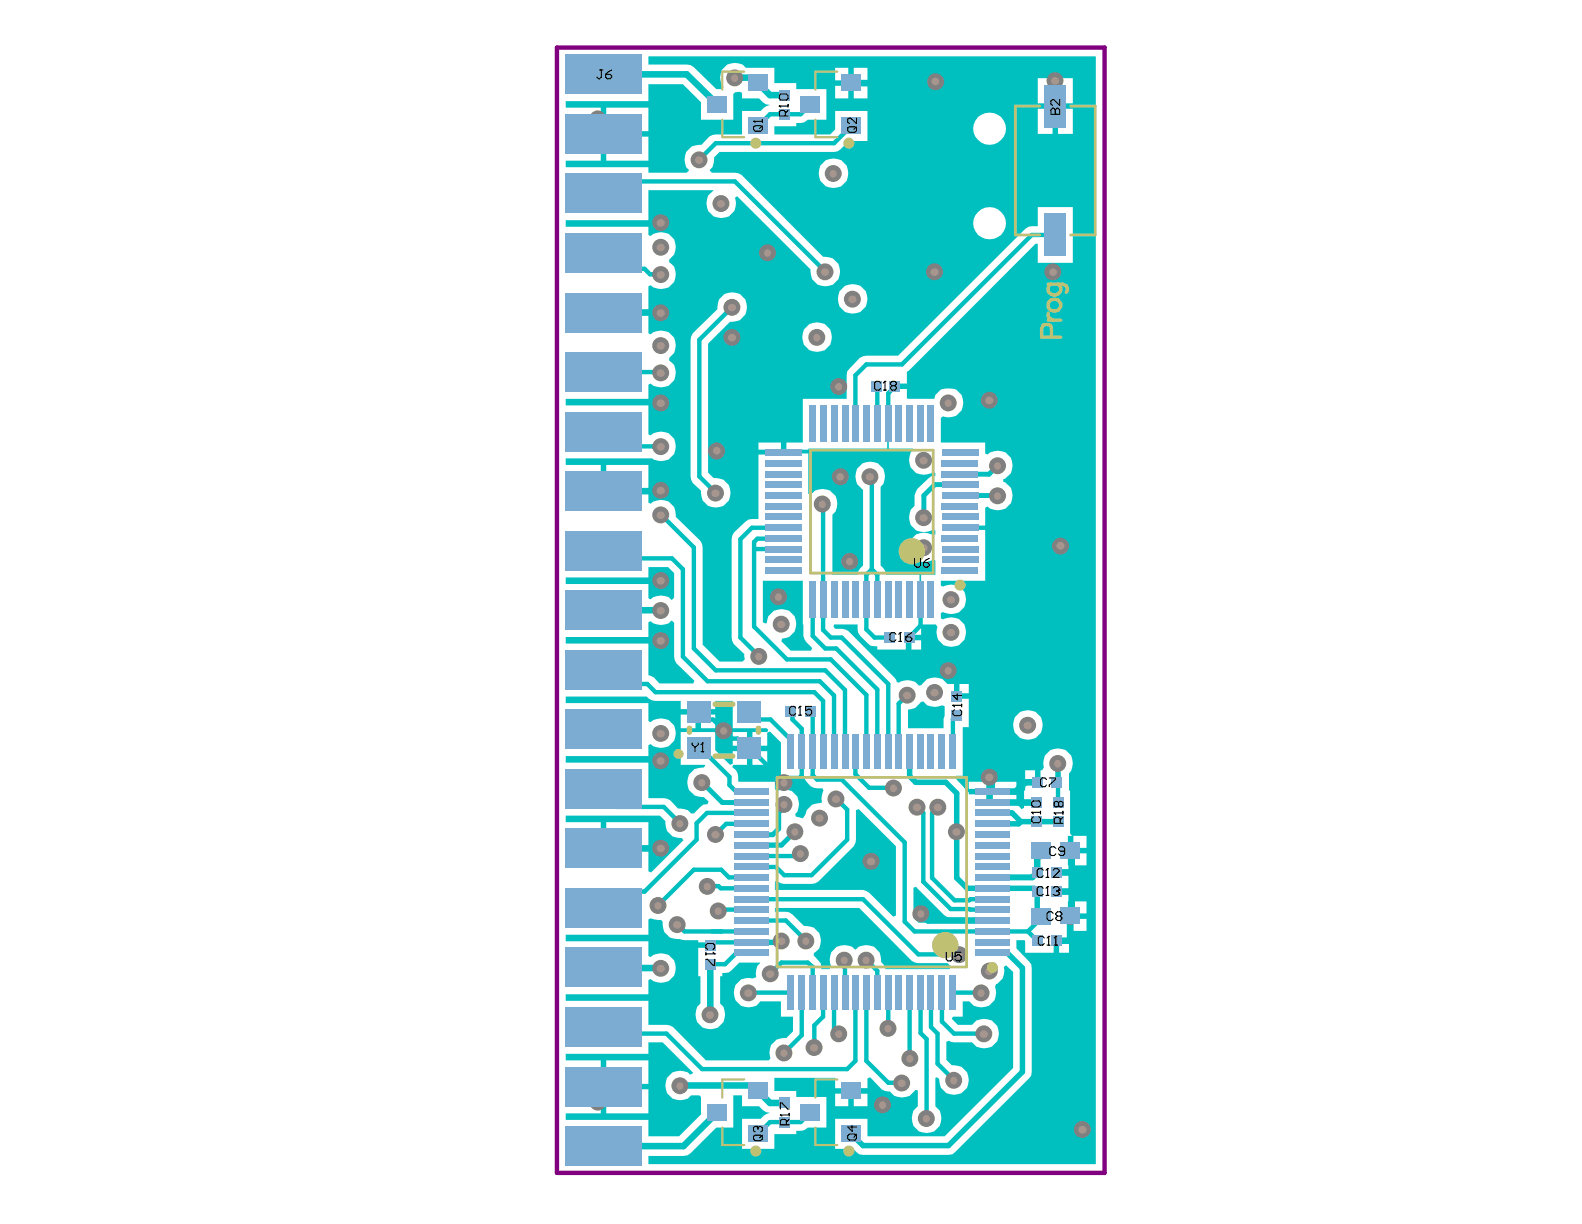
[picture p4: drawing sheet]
<svg xmlns="http://www.w3.org/2000/svg" width="279mm" height="216mm" viewBox="0 0 279 216" stroke-linecap="round" stroke-linejoin="round" font-family="sans-serif">
<path d="M98.2 8.4h96.6v198.5h-96.6z" fill="none" stroke="#800080" stroke-width=".77"/>
<g fill="#a6968d">
<circle cx="138.3" cy="138.1" r=".65"/>
<circle cx="148.2" cy="84.1" r=".68"/>
<circle cx="116.6" cy="129.4" r=".7"/>
<circle cx="164.9" cy="122.2" r=".7"/>
<circle cx="167.8" cy="111.6" r=".7"/>
<circle cx="137.8" cy="110.1" r=".7"/>
<circle cx="167.8" cy="105.8" r=".7"/>
<circle cx="162.9" cy="96.6" r=".7"/>
<circle cx="175.9" cy="87.5" r=".65"/>
<circle cx="175.9" cy="82.2" r=".65"/>
<circle cx="162.9" cy="91.3" r=".7"/>
<circle cx="140.2" cy="146.8" r=".65"/>
<circle cx="138.3" cy="142" r=".65"/>
<circle cx="123.8" cy="138.1" r=".65"/>
<circle cx="160" cy="122.7" r=".7"/>
<circle cx="133.8" cy="115.8" r=".65"/>
<circle cx="116.6" cy="90.9" r=".7"/>
<circle cx="156.6" cy="181.5" r=".65"/>
<circle cx="152.7" cy="169.4" r=".65"/>
<circle cx="148.9" cy="169.4" r=".65"/>
<circle cx="147.9" cy="182.4" r=".65"/>
<circle cx="143.6" cy="184.8" r=".7"/>
<circle cx="135.9" cy="171.8" r=".7"/>
<circle cx="181.3" cy="128" r=".7"/>
<circle cx="157.6" cy="139.1" r=".65"/>
<circle cx="125.3" cy="179" r=".7"/>
<circle cx="150.4" cy="52.8" r=".7"/>
<circle cx="145" cy="89" r=".65"/>
<circle cx="144.1" cy="59.6" r=".65"/>
<circle cx="162.9" cy="81.2" r=".7"/>
<circle cx="153.5" cy="84.1" r=".7"/>
<circle cx="145.5" cy="48" r=".7"/>
<circle cx="126.2" cy="87" r=".7"/>
<circle cx="129.1" cy="54.2" r=".7"/>
<circle cx="116.6" cy="65.8" r=".7"/>
<circle cx="147" cy="30.7" r=".65"/>
<circle cx="167.2" cy="71.1" r=".65"/>
<circle cx="127.2" cy="35.9" r=".7"/>
<circle cx="123.3" cy="28.2" r=".7"/>
<circle cx="116.6" cy="48.5" r=".7"/>
<circle cx="116.6" cy="61" r=".7"/>
<circle cx="116.6" cy="78.8" r=".7"/>
<circle cx="132" cy="175.2" r=".7"/>
<circle cx="119.5" cy="163.1" r=".7"/>
<circle cx="142.1" cy="166" r=".65"/>
<circle cx="126.7" cy="160.7" r=".65"/>
<circle cx="169.2" cy="168.5" r=".65"/>
<circle cx="124.7" cy="156.4" r=".65"/>
<circle cx="186.6" cy="134.7" r=".65"/>
<circle cx="119.9" cy="145.3" r=".65"/>
<circle cx="126.2" cy="147.2" r=".7"/>
<circle cx="116" cy="159.8" r=".65"/>
<circle cx="141.2" cy="150.6" r=".65"/>
<circle cx="144.6" cy="144.3" r=".7"/>
<circle cx="147.5" cy="141" r=".7"/>
<circle cx="138.3" cy="185.8" r=".65"/>
<circle cx="174.5" cy="171.3" r=".7"/>
<circle cx="173" cy="175.2" r=".65"/>
<circle cx="173.6" cy="182.4" r=".7"/>
<circle cx="168.2" cy="190.6" r=".65"/>
<circle cx="163.4" cy="197.4" r=".65"/>
<circle cx="159.1" cy="191.1" r=".7"/>
<circle cx="160.5" cy="186.8" r=".65"/>
<circle cx="155.6" cy="195" r=".65"/>
<circle cx="168.7" cy="146.7" r=".7"/>
<circle cx="161.8" cy="142.4" r=".7"/>
<circle cx="165.4" cy="142.4" r=".7"/>
<circle cx="183.5" cy="150.1" r=".65"/>
<circle cx="162.4" cy="161.2" r=".65"/>
<circle cx="174.5" cy="137.1" r=".7"/>
<circle cx="188.8" cy="150.1" r=".68"/>
<circle cx="137.8" cy="166" r=".7"/>
<circle cx="127.6" cy="128.9" r=".65"/>
<circle cx="167.2" cy="118.3" r=".65"/>
<circle cx="129.1" cy="59.5" r=".7"/>
<circle cx="126.4" cy="79.5" r=".68"/>
<circle cx="147.9" cy="68.2" r=".65"/>
<circle cx="174.5" cy="70.6" r=".7"/>
<circle cx="137.3" cy="105.3" r=".65"/>
<circle cx="149.8" cy="99.1" r=".65"/>
<circle cx="135.4" cy="44.6" r=".65"/>
<circle cx="153.7" cy="151.9" r=".7"/>
<circle cx="116.6" cy="43.6" r=".7"/>
<circle cx="116.6" cy="170.8" r=".7"/>
<circle cx="116.6" cy="107.7" r=".7"/>
<circle cx="129.6" cy="13.8" r=".65"/>
<circle cx="119.9" cy="191.6" r=".65"/>
<circle cx="116.6" cy="134.2" r=".7"/>
<circle cx="116.6" cy="113" r=".7"/>
<circle cx="116.6" cy="102.4" r=".7"/>
<circle cx="116.6" cy="86.5" r=".7"/>
<circle cx="116.6" cy="71.1" r=".7"/>
<circle cx="116.6" cy="55.2" r=".7"/>
<circle cx="116.6" cy="39.3" r=".7"/>
<circle cx="105.4" cy="21" r=".65"/>
<circle cx="116.6" cy="149.6" r=".7"/>
<circle cx="105.4" cy="194.5" r=".65"/>
<circle cx="187.1" cy="96.3" r=".7"/>
<circle cx="164.9" cy="48" r=".7"/>
<circle cx="185.8" cy="48" r=".68"/>
<circle cx="186.1" cy="14.3" r=".7"/>
<circle cx="165" cy="14.4" r=".68"/>
<circle cx="188.8" cy="161.7" r=".68"/>
<circle cx="190.9" cy="199.3" r=".7"/>
</g>
<g fill="#00bfbf">
<path d="M160.2 125.2l1.2-.3 1-1.1 .5-.1a2.79 2.79 0 0 0 3.3 .7l.4 .2-.2 3.9h-6.2z"/>
<path d="M161.1 156.6l.5-.2 4.9 5 .6 .4 3.4 .1 .4 .1v.2h4.1v.4h-4.1v.2h-8.9l-.9-.9z"/>
<path d="M134.6 102.4h7l.1 9.8 .5 1 1.1 1.1-.2 .5h-3.6l-1.7-1.7 .1-.4 .6-.1a2.59 2.59 0 0 0 1.9-3.2 2.59 2.59 0 0 0-3.2-1.9 2.64 2.64 0 0 0-2 2.5l-.6-.2z"/>
<path d="M99.8 101.9h14.6v-1.9h3.4l1.1 1.1v4.3l-.4 .4a2.86 2.86 0 0 0-3.7-.1l-.4-.2v-2.5h-14.6z"/>
<path d="M136.7 160.2h14.9l9.2 9.3 .6 .3 .6 .1h5.1l.6 .6-.2 .4h-11.3v-.2l-.8-1-.1-1.1a2.6 2.6 0 0 0-4.3-1.1h-.2a2.58 2.58 0 0 0-3.4-.4 2.58 2.58 0 0 0-.8 3.4l-.3 .4h-1.4l-.1-.9-1.3-1.4v-.4a2.3 2.3 0 0 0 1.2-2.9 2.45 2.45 0 0 0-2.9-2l-2-2-.6-.4-2.5-.1z"/>
<path d="M136.7 155.5l.5-.2 .5 .5 .6 .1h4.9l.5-.1 .6-.3 6.3-6.2 .3-.6 .1-.6v-5.2l.5-.2 6.5 6.6v12.2l-.5 .2-4.2-4.2-1.1-.5h-15.5z"/>
<path d="M99.8 164.9h14.6v-2.7l.4-.2 1.8 .3 .3 .3a2.73 2.73 0 0 0 3.1 3l.7 .2h2.5v.4h2.1v1h-2.1v5h.3v4.8a1.94 1.94 0 0 0-.8 1.9 2.62 2.62 0 0 0 3.7 2.5 2.62 2.62 0 0 0 .6-4.4v-4.8h.4v-.6l1.2-.1 1.8-1.7h3.7a2.38 2.38 0 0 0-.7 2.6 1.57 1.57 0 0 1-1.4 .1l-.6 .1a2.59 2.59 0 0 0-1.9 3.2 2.59 2.59 0 0 0 3.2 1.8l.7-.2 .7-.8h3.6v2.7h2.2v2.6l-1.2 1.2h-.4a2.51 2.51 0 0 0-2.4 3.6l-.3 .3h-11.1l-5.8-5.8-.6-.3-.5-.1h-3.2v-4.3h-14.6v-1.1h14.6v-2.5l.4-.2a3 3 0 0 0 3.1 .4 2.76 2.76 0 0 0 0-4.7 3 3 0 0 0-3.1 .4l-.4-.2v-2.6h-14.6z"/>
<path d="M99.8 112.4h14.6v-2.6l.4-.2a3 3 0 0 0 3.1 .4l.5-.5 .5 .4 .1 6.5 .3 .6 3.2 3.1-.2 .5h-6l-1-1.1-.9-.4v-5.6h-14.6z"/>
<path d="M99.8 185.9v1.1h6.2v9.4h-6.2v1.1h14.6v2.9h5.4l3.8-3.8v-3.1l-.2-.3h-1.5a1.95 1.95 0 0 1-1.9 .9l-.7-.1a2.59 2.59 0 0 1-1.8-3.2 2.59 2.59 0 0 1 3.1-1.8l.7 .2 .4 .3 .6-.2-5.4-5.4h-2.5v2zM106.9 187h7.5v4.2h-7.5zM106.9 192.1h7.5v4.3h-7.5z"/>
<path d="M99.8 122.9v1.1h14.6v3.2l.4 .2a3 3 0 0 1 3.1-.4 2.76 2.76 0 0 1 0 4.6 3 3 0 0 1-3.1-.4l-.4 .2v2h-14.6v1.1h14.6v6.3l3.3 .1 .5 .3 1.4 1.4h.4a1.95 1.95 0 0 1 1.9 .9h.5l1.6-1.6 .8-.1 .2-.4-.9-.8-.9-.1a2.6 2.6 0 0 1-1.9-2.9 2.6 2.6 0 0 1 2.5-2.2h.3l.3-.4-.1-.1h-4.2v-5.8h6.1v3.2l2.6 2.6 .4-.2v-2.2h2.6v2.4h-2.5l-.2 .4a2.33 2.33 0 0 1 1.1 2.5l.1 .1h6.4v1.2l.4 .4a2.58 2.58 0 0 1 2.9 .2 2.58 2.58 0 0 1 .8 2.8l-.2 .7-.3 .4 .2 .5 1.1 .3 .5-.8a2.64 2.64 0 0 1 2.5-1.9l.4-.1a2.59 2.59 0 0 1 .3-2.1l-.2-.4a2.69 2.69 0 0 1-3.3-2.3h-.2v-4.2h-.4v4.2h-3.5v-5.8l-1.9-2-.5 .2v2.3h-2.6v-2.4h2.6l.2-.4-.3-.2h-6v-4.9h-3v1.5h-6.1v-1.5h-4.5l-.6-.1-.5-.3-.4-.3zM120.1 126h2.6v2.5h-2.6zM123.6 126h2.6v2.5h-2.6zM129.2 129.1h2.6v2.4h-2.6zM132.7 132.5h2.6v2.4h-2.6z"/>
<path d="M99.8 143.9v1.1h6.2v4.7h.4v.4h8v3.6l.5 .2 5.7-5.7-.3-.4a2.68 2.68 0 0 1-2.9-3l-1-.9zM106.9 145h7.5v4.2h-7.5z"/>
<path d="M99.8 17.8v1.2h6.2v9.3h-6.2v1.2h14.6v1h6.7l.4-.4a2.77 2.77 0 0 1 .5-4.3l1.7-.3 1.4-1.4 .6-.3 5.2-.1v-4.1h3.3l.6-.6 1-.5a2.12 2.12 0 0 1-1.9-1.1h-3v-1a1.21 1.21 0 0 0-1.6 .2v4.5h-5.7v-3.1l-3.1-3.1h-6.1v2.9zM106.9 19h7.5v4.1h-7.5zM106.9 24.1h7.5v4.2h-7.5z"/>
<path d="M114.4 9.9v1.5l7.4 .1 .6 .4 3.9 3.8h1.1l.2-.4-.3-.3a2.9 2.9 0 0 1 1-3.6 3.3 3.3 0 0 1 2.7 0l.6 .6h5v2.7h3.9v1h5.3v5.4h-3.3l-.7 .5-1.3 .1v.6h-3.9v1.4h9.8l.9-.9v-3.2h5.7v5.3h-3.3l-1.5 1.5-.5 .3-.6 .1h-20.2l-.9 1v.3a2.23 2.23 0 0 1-.8 2l.4 .4h4l.6 .1 .6 .2 14.4 14.5 1.7 .3a2.76 2.76 0 0 1 0 4.6 2.92 2.92 0 0 1-3.6-1l-.3-1.7-13-12.9-.4 .3 .1 .3a2.42 2.42 0 0 1-1.8 3.2 2.42 2.42 0 0 1-3.2-1.9 2.77 2.77 0 0 1 1.2-3h-11.5v5.3h-14.6v1.2h14.6v1.4l.4 .2 .4-.3a2.92 2.92 0 0 1 3.7 .9 2.85 2.85 0 0 1-.9 3.6v.5l.4 .3a2.57 2.57 0 0 1 .5 3.1 2.57 2.57 0 0 1-3 1.2l-.7-.2-.4-.4-.4 .2v4.1h-8v1h8v3.2l.4 .2 .4-.4a2.92 2.92 0 0 1 3.7 1 2.85 2.85 0 0 1-.9 3.5v.5l.4 .3a2.57 2.57 0 0 1 .5 3.2 2.57 2.57 0 0 1-3 1.1l-.7-.2-.4-.3-.4 .1v2.6h-14.6v1.1h14.6v5.1l.4 .2 .4-.4a2.92 2.92 0 0 1 3.7 1 2.9 2.9 0 0 1-1 3.6 2.96 2.96 0 0 1-2.9-.1h-15.2v1.1h6.2v4.6h.4v.5h8v1.6l.4 .2a3 3 0 0 1 3.1-.4l1 .9 .3 1.8 4.3 4.2 .3 .6 .1 .6v17.1l3 3h4.1l.4-.4-.1-1-1.9-1.7-.3-.6v-.5v-17.4v-.6l.3-.5 2.1-2 .5-.4 1.8-.1v-11.5h8.8v7.1l.5 .1a2.61 2.61 0 0 1 2.9-.8 2.61 2.61 0 0 1 1.7 2.5 1.94 1.94 0 0 1-.9 1.9v10.6h4.5l.1-.6 .8-1.1v-13.4l-.5-.4a2.62 2.62 0 0 1 .8-4.3 2.62 2.62 0 0 1 3.6 2.4l-.3 1.4-.5 .5v13.8l.9 1.1 .1 .6h5.9v8.7h.3v1.9h-2.2v.5h-.5v2.1h-5.1v-.6l-1.1-.1-1.8-1.7-.4-.6-.1-1.5h-4.2l-.1 .4 .3 .4h1.2l.5 .1 .6 .3 8.1 8.2 .4 .5v.3l.5 .2 .1-.2 .7-.2a2.63 2.63 0 0 1 2.7 .8l.5-.1v-.1a2.74 2.74 0 0 1 4.5-.1h1.2v2.2h.5v.4h2.1v5.1h-1.1v8.5h-1.1l-.2 .4 1.8 2 .1 .5h.5v.4h8.4v1h-4.3v.6h4.3v.2l.5 .3 .4 .5 .4-.2v-.5h2.2v-.9h-2.2v-1.7h.2v-.9h2.3v-.5h.4v-2.1h.3l.3-.6a2.42 2.42 0 0 1 1.8-3.2 2.42 2.42 0 0 1 3.2 1.8 2.87 2.87 0 0 1-.5 2.6v2.9h.1v7.6l.4 .4h-.7v5.2h.2v.8h-2.3v1h2.3v2.4h-2.3v.9h2.3v1.3h-.2v5.2h.2v1.3h-2.3v.4h-.4v2.2h-5.1l-.1-2.3h-1.4v1.5l2.6 2.8 .1 .7v18.3l-.1 .6-13.9 13.9-.7 .1h-15.1l-.6-.1-1.1-1h-3.2v-5.3h5.7v3.1h13.6l12.1-12v-17l-1.3-1.1-.3 .3a2.33 2.33 0 0 1-1.4 2.9l-.2 .5 .1 .4a2.42 2.42 0 0 1-1.8 3.2 2.67 2.67 0 0 1-2.8-1h-1.2v2.7h-1.7l-.2 .4 1 1.1h2.6a2.62 2.62 0 0 1 3.8-.4 2.62 2.62 0 0 1 0 3.9 2.62 2.62 0 0 1-3.8-.4h-3.2l-.6-.1-.3-.2-.5 .2v3.1l1 1 1 .1a2.59 2.59 0 0 1 1.9 3.2 2.59 2.59 0 0 1-3.2 1.8 2.38 2.38 0 0 1-1.9-2.7l-.4-.3-.3 .1v5l.3 .3a2.62 2.62 0 0 1-.8 4.3 2.62 2.62 0 0 1-3.7-2.5 2.18 2.18 0 0 1 1.1-2.1v-2.8l-.5-.1-.5 .6a2.62 2.62 0 0 1-3.9-.3l-.9-.1-.6-.3-2-2.1-.5 .2v1.8h-5.7v-1.9h-10.7v2.3h3.9v1.1h5.3v5.4h-3.3l-.7 .5-1.3 .1v.5h-3.9v2.6h-5.7v-5.3h3.3l.6-.5 1-.5a2.12 2.12 0 0 1-1.9-1.2h-3v-1.9h-1.6v5.7h-3l-4.5 4.5-.6 .4-6.8 .1v1.4h78.9v-195.4zM147.3 12h2.3v2.2h-2.3zM150.6 12h2.4v2.2h-2.4zM147.3 15.1h2.3v2.3h-2.3zM150.6 15.1h2.4v2.3h-2.4zM183.1 13.8h2.6v4.4h-2.6zM186.6 13.8h2.6v4.4h-2.6zM183.1 19.2h2.6v4.4h-2.6zM186.6 19.2h2.6v4.4h-2.6zM171.7 22.7a2.86 2.86 0 0 1 5.7 0 2.86 2.86 0 0 1-5.7 0zM144.7 29.2a2.77 2.77 0 0 1 4.6 0 2.9 2.9 0 0 1-.9 3.7 2.92 2.92 0 0 1-3.7-1 3.3 3.3 0 0 1 0-2.7zM171.7 39.4a2.86 2.86 0 0 1 5.7 0 2.86 2.86 0 0 1-5.7 0zM148.1 51.4a2.77 2.77 0 0 1 4.6 0 2.9 2.9 0 0 1-.9 3.6 2.92 2.92 0 0 1-3.7-.9 3.3 3.3 0 0 1 0-2.7zM141.8 58.1a2.77 2.77 0 0 1 4.6 0 2.9 2.9 0 0 1-.9 3.7 2.92 2.92 0 0 1-3.7-1 3.3 3.3 0 0 1 0-2.7zM141.6 70.4h7.7l.1-4.9 2.3-2.4 .5-.3 .6-.1h5.6l22.4-22.3 .6-.4 1.7-.1v-3.4h6.1v9.9h-6.1v-3.4h-.4l-22.4 22.4-.3 .1v2.2h-2.2v.9h2.2v1.7l.2 .1h4.6a2.6 2.6 0 0 1 3.2-1.9 2.6 2.6 0 0 1 1.8 3.2 2.45 2.45 0 0 1-3.5 1.7l-.3 .3v4.4h7.8v1.9l.4 .2a3 3 0 0 1 3.2-.4 2.76 2.76 0 0 1 0 4.6l-.4 .1v.5a2.59 2.59 0 0 1 1.5 3.2 2.59 2.59 0 0 1-3.2 1.7l-.7-.2-.4-.4-.4 .2v3.4h-4.5v.4h4.5v9.1h-7.8v.9l.4 .2a2.6 2.6 0 0 1 4 1.8 2.6 2.6 0 0 1-3.3 2.9l-.7-.2v-.1l-.4 .2v1l.4 .2a2.6 2.6 0 0 1 3.7 1.1 2.6 2.6 0 0 1-1.4 3.5 2.6 2.6 0 0 1-3.4-1.7l-.1-.7 .2-.9-.3-.5h-2.6v-8.7h2.5v-2.5l-.5-.3-.2 .3a2.92 2.92 0 0 1-3.7-1 2.9 2.9 0 0 1 1-3.7 3.3 3.3 0 0 1 2.7 0l.2 .3 .5-.3v-.6l-.5-.3-.2 .3a2.92 2.92 0 0 1-3.7-1 2.78 2.78 0 0 1 .7-3.4v-1.8l.5-1.2 2.4-2.2 .8-.1v-.4l-.5-.3-.2 .3a2.92 2.92 0 0 1-3.7-1 3.3 3.3 0 0 1 0-2.7l.5-.5-.1-.2h-4.2v-4.4h-.3v4.4h-13.9v.2h-3.9v-1.2h2.9zM133.8 78.1h3.9v1.2h-3.9zM126.8 52.8a2.77 2.77 0 0 1 4.7 0 2.9 2.9 0 0 1-1 3.7l-1.7 .3-3.9 3.8v22.8l1 .9 1 .1a2.59 2.59 0 0 1 1.9 3.2 2.59 2.59 0 0 1-3.2 1.8 2.44 2.44 0 0 1-2-2.9l-1.4-1.3-.3-.6-.1-.6v-24.1l.1-.5 .3-.6 4.3-4.3zM106.9 82h7.5v4.2h-7.5zM160.7 112.9h1.8v1.7h-1.8zM169.2 120.6h1.7v1.7h-1.7zM179 126.5a2.77 2.77 0 0 1 4.6 0 2.9 2.9 0 0 1-.9 3.7 2.92 2.92 0 0 1-3.7-1 3.3 3.3 0 0 1 0-2.7zM180.8 135.9h1.8v1.6h-1.8zM170.9 137.9h3.7v1.2h-3.7zM175.5 137.9h3.8v1.2h-3.8zM189.3 147.4h2.3v2.2h-2.3zM189.3 150.5h2.3v2.1h-2.3zM189.3 159h2.3v2.1h-2.3zM189.3 162.1h2.3v2.1h-2.3zM186.8 166.4h1.8v1.7h-1.8zM147.3 192.9h2.3v2.2h-2.3zM150.6 192.9h2.4v2.2h-2.4z"/>
</g>
<path d="M186.4 153.9h2.2M186.4 157.3h2.2M188.7 150h.3M188.7 161.6v4.1l-.1 .2h-2.2" fill="none" stroke="#00bfbf" stroke-width="1.2"/>
<path d="M186.6 138.2v3.4" fill="none" stroke="#00bfbf" stroke-width=".77"/>
<circle cx="186.6" cy="138.2" r=".48" fill="#00bfbf"/>
<path d="M186.4 138l.2 .2M175 158.6h-3.8l-.2 .2M182.5 156.7l.5 .6M171 160.3l.2 .1h3.8M183 161.1l.5 .5v.5l-2.2 2.2 1.7 1.6" fill="none" stroke="#00bfbf" stroke-width=".77"/>
<path d="M183 153.9l-.9 .9M183.5 150l-.5 .6" fill="none" stroke="#00bfbf" stroke-width="1.1"/>
<path d="M182.8 144.9h-2.7l-.4 .4" fill="none" stroke="#00bfbf" stroke-width=".97"/>
<path d="M183 138h-2.2l-1.6 1.6" fill="none" stroke="#00bfbf" stroke-width="1.2"/>
<circle cx="176" cy="87.4" r=".43" fill="#00bfbf"/>
<path d="M170.7 68.1l2.9 2.9M163 118.2h4.3l1.5 1.5M168.8 126.1l-.7 .7M164.4 154.9l4 3.9M165.5 142.3l-1.1 1.1M156.7 191h2.4M160.4 186.6l.1 .1M164.2 181.2l1.2 1.1M166.1 180.2l2.2 2.1" fill="none" stroke="#00bfbf" stroke-width=".77"/>
<path d="M166.8 138l2 1.9" fill="none" stroke="#00bfbf" stroke-width=".97"/>
<path d="M169.3 85.5h-4.4l-1.9 1.9" fill="none" stroke="#00bfbf" stroke-width=".87"/>
<circle cx="156.7" cy="181.4" r=".39" fill="#00bfbf"/>
<g fill="none" stroke="#00bfbf" stroke-width=".77">
<path d="M143 18.4l-1.8 1.8M107.6 32l-2.1 2.1M135.8 20.2h2.5M109 44.6l2.8 2.8h1.9l1 1M116.5 65.6l.1 .1M126.5 79.5l.3 .3M152.8 64.3l-1.9 1.9M157.8 68.1l-1.1 1.3M116.6 90.8l5.8 5.8M118.5 98.5l2 1.9M132.6 93.1h5.6M138.2 95h-4.6l-.6 .6v1.4l.2-.2h5"/>
<path d="M145.1 88.9h.1M105.5 118.1l2.5 2.5M145.2 111.1l1.3 1.4M152.8 111l1.5 1.5M153.8 100.4l-1 1M124.5 126.9h1.3M128.7 137v1.5l1.1 1.1M129.1 130.3h1M132.2 132h.1M132.2 125.6l1.4 1.3h2.3M139.8 125.7v1.2M143.6 122.1l1.6 1.5"/>
<path d="M160.1 122.6l-1.6 1.5M122.9 145.2v2.9M124.8 156.3h1.9l.4 .4M127.2 153.4l1.4 1.4M128.1 145.3l-1.8 1.8M132.5 152.9h4.4l1.4 1.5M141.2 150.5l-.5 .5M147.5 140.9l1.9 1.9M162.9 155.5l4.8 4.8M119.5 163l1.2 1.3M125.6 164.3h1.6M125.8 166.2l-.5 .5"/>
<path d="M126.7 160.4h.2l-.2 .2M129.9 168.1l-2 2h-2.6M132.5 162.4h6.1M137.8 169.8l-1.9 1.9M142.5 169.8l.8 .8M145.2 179.3l-1.6 1.6M149 169.3v.1M159.6 162.6l1.7 1.7M105.5 181.2l1.1 1.1M150.1 192.4h3.2M150.9 187.1l-1.5 1.5M163.4 183.3v13.9"/>
<path d="M165.4 182.3v5.3l2.9 2.9"/>
</g>
<path d="M186.6 134.6v3.4M178.5 143.4l1.6 1.5M183 157.3v3.8M132.5 166.2h5.1M150.1 200l2.1 2.1" fill="none" stroke="#00bfbf" stroke-width=".97"/>
<path d="M133.7 14.7l2.1 2.1h2.5M174.6 137v4M183 150.6v3.3M189 150v11.4M105.5 170.7l.1 .1M132.8 191.5l3 3.1h2.5" fill="none" stroke="#00bfbf" stroke-width="1.2"/>
<path d="M176 82.1l-1.5 1.5M132.5 149.1h5.3M137.4 146.2l-1.1 1h-3.8M138.5 142.1l-1.1 1.2" fill="none" stroke="#00bfbf" stroke-width=".87"/>
<circle cx="168.1" cy="175.1" r=".39" fill="#00bfbf"/>
<g fill="none" stroke="#00bfbf" stroke-width=".77">
<path d="M150.9 66.2v8.5M156.7 69.4v5.3M145.2 88.9v22.2M143.3 105.8v6.4l2.3 2.2M152.8 101.4v9.6M160.4 112.5v3.1M168.8 119.7v3.1M139.8 126.9l1.6 1.6v8.3l-1.1 1.2M143.3 125.9v10.8l.8 .8M145.2 123.6v9M149 121.7v10.9M150.9 132.6v3.9l2.4 2.5"/>
<path d="M152.8 122.6v10M156.7 120.6v12M158.5 124.1v8.5M168.1 126.8v5.8M159.6 148.6v14M143.3 170.6v4.5M149 169.4v5.7M138.3 197.9h-2.5l-2.1 2.1M143 196.2l-1.8 1.7M143.6 180.9v3.8"/>
</g>
<path d="M160.4 132.6v4.3l1.1 1.1M168.8 139.9v6.8" fill="none" stroke="#00bfbf" stroke-width=".97"/>
<path d="M163 87.4v3.9" fill="none" stroke="#00bfbf" stroke-width=".87"/>
<circle cx="132" cy="175.1" r=".39" fill="#00bfbf"/>
<g fill="none" stroke="#00bfbf" stroke-width=".77">
<path d="M135.8 20.2l-2.1 2.1M138.3 20.2h2.9M150.1 22.3l-3 3h-20.8l-2.9 2.8M123.4 59.9v24.1l2.9 2.9M126.8 79.8h11.4M152.8 64.3h6.3M154.6 68.1l.1 .2M157.8 68.1h12.9M110.4 97.1l1.4 1.4M122.4 96.6v17.8l3.9 3.8h19.3M132.6 93.1l-2 2v17.4M133 97v13.5l5.8 5.8h7.7"/>
<path d="M153.8 84.3v16.1l.9 1M183.9 93.1l3.2 3.2M120.5 100.4v15.4l4.3 4.4h19.8M145.6 114.4h1.9M146.5 112.5h2M154.3 112.5h2.6M160.4 115.6l2.6 2.6M162.4 110.3l-2 2.2M105.5 139.1l3.2 3.2h8.4l2.9 2.9M108 120.6h6.2l1.4 1.5M123.2 132h.4M123.2 125.6l1.3 1.3"/>
<path d="M125.8 126.9l3.3 3.4M129.8 139.6h2.7M130.1 130.3l1.8 1.7h.3M132.3 132l6 6h2M139.5 130.5v2.1M139.5 125.5l.3 .2M144.1 137.5h4.4M153.3 139h4.3M108.4 157.3h5.3M122.4 153.4h4.8M124.7 143.4h7.8M127.1 156.7h5.4"/>
<path d="M128.1 145.3h4.4M128.6 154.8h3.9M132.5 151h8.2M138.3 154.4h4.9M149.4 142.8v5.3M161.8 142.3l1.1 1.1v12.1M164.4 143.4v11.5M168.4 158.8h2.6M120.7 164.3h11.8M125.8 166.2h6.7M126.9 160.4h5.6M129.9 168.1h2.6"/>
<path d="M137.8 169.8h4.7M138.6 162.4l3.6 3.5M141.4 175.1v7.5M145.2 175.1v4.2M150.9 175.1v12M152.8 175.1v12M152.8 169.3l1.9 1.9M156.7 175.1v6.3M160.4 175.1v11.5M161.3 164.3h20M162 168.3h7.2M164.2 175.1v6.1"/>
<path d="M166.1 175.1v5.1M167.7 160.3h3.3M106.6 182.3h11M123.8 188.6h25.6M147.1 181.4l.9 .9M153.3 192.4l2.4 2.4M168.3 182.3h5.3"/>
</g>
<path d="M169.3 83.6h5.2M169.3 87.4h6.7M123.8 138l3.6 3.6h5.1M137.4 143.3v2.9M140.3 146.7l-2.5 2.4" fill="none" stroke="#00bfbf" stroke-width=".87"/>
<path d="M132.8 13.7l.9 1M186.1 14.2v5.5M105.5 107.6h11.1M175 139.6h4.2M105.5 149.7h11M105.6 170.8h11M125.3 170.1v8.8M162.5 161.1l1.2 1.3h11.3" fill="none" stroke="#00bfbf" stroke-width="1.2"/>
<path d="M161.5 138h5.3M168.8 146.7v8.2l1.8 1.8h4.4M175 145.3h4.7M175 143.4h3.5M182.8 144.9h3.8M175 168.1h2.6l2.7 2.7v18.3M152.2 202.1h15.1" fill="none" stroke="#00bfbf" stroke-width=".97"/>
<circle cx="116.6" cy="107.6" r=".58" fill="#00bfbf"/>
<g fill="none" stroke="#00bfbf" stroke-width=".77">
<path d="M107.6 32h22l16 15.9M105.5 44.6h3.5M114.7 48.4h1.9M129.1 54.2l-5.7 5.7M186.1 41.4h-4.1l-22.9 22.9M105.5 76.1l2.6 2.6h8.5M105.5 65.6h11M154.7 68.3v6.4M105.5 97.1h4.9M111.8 98.5h6.7M169.3 93.1h14.6M130.6 112.5l3.3 3.2"/>
<path d="M145.6 118.2l3.4 3.5M146.5 116.3l6.3 6.3M147.5 114.4l7.2 7.2v11M148.5 112.5l8.2 8.1M154.7 101.4v4.4M162.4 105.8v4.5M115.6 122.1h28M123.6 132l5.1 5M135.9 126.9l3.6 3.6M144.6 120.2l2.5 2.5v9.9M148.5 137.5l11.1 11.1M108.4 157.3l-2.9 2.9"/>
<path d="M122.4 153.4l-6.3 6.3M122.9 148.1l-9.2 9.2M124.7 143.4l-1.8 1.8M132.5 158.6h19.7l9.8 9.7M149.4 148.1l-6.2 6.3M132 175.1h7.5M147.1 175.1v6.3M154.7 171.2v3.9M162.4 175.1v7.1l1 1.1M168.1 175.1h5M117.6 182.3l6.2 6.3M138.3 197.9h2.9"/>
<path d="M141.4 182.6l-3.1 3.1M152.8 187.1l3.9 3.9"/>
</g>
<path d="M105.5 13.1h15.6l5.4 5.3M129.6 13.7h3.2M150.1 14.7h14.7M105.5 55.1h11.1M105.5 86.6h10.9M175 141.6h7.8M120 191.5h12.8M126.5 196.2l-5.9 6h-15.1" fill="none" stroke="#00bfbf" stroke-width="1.2"/>
<path d="M175 156.7h7.5M180.3 189.1l-13 13" fill="none" stroke="#00bfbf" stroke-width=".97"/>
<path d="M175 154.8h7.1" fill="none" stroke="#00bfbf" stroke-width="1.1"/>
<circle cx="138.3" cy="138" r="1.5" fill="#808080"/>
<circle cx="138.3" cy="138.1" r=".65" fill="#a6968d"/>
<circle cx="148.2" cy="84.1" r="1.5" fill="#808080"/>
<circle cx="148.2" cy="84.1" r=".68" fill="#a6968d"/>
<circle cx="116.5" cy="129.4" r="1.5" fill="#808080"/>
<circle cx="116.6" cy="129.4" r=".7" fill="#a6968d"/>
<circle cx="164.8" cy="122.1" r="1.5" fill="#808080"/>
<circle cx="164.9" cy="122.2" r=".7" fill="#a6968d"/>
<circle cx="167.7" cy="111.5" r="1.5" fill="#808080"/>
<circle cx="167.8" cy="111.6" r=".7" fill="#a6968d"/>
<circle cx="137.8" cy="110.1" r="1.5" fill="#808080"/>
<circle cx="137.8" cy="110.1" r=".7" fill="#a6968d"/>
<circle cx="167.7" cy="105.8" r="1.5" fill="#808080"/>
<circle cx="167.8" cy="105.8" r=".7" fill="#a6968d"/>
<circle cx="162.9" cy="96.6" r="1.5" fill="#808080"/>
<circle cx="162.9" cy="96.6" r=".7" fill="#a6968d"/>
<circle cx="176" cy="87.5" r="1.5" fill="#808080"/>
<circle cx="175.9" cy="87.5" r=".65" fill="#a6968d"/>
<circle cx="176" cy="82.2" r="1.5" fill="#808080"/>
<circle cx="175.9" cy="82.2" r=".65" fill="#a6968d"/>
<circle cx="162.9" cy="91.3" r="1.5" fill="#808080"/>
<circle cx="162.9" cy="91.3" r=".7" fill="#a6968d"/>
<circle cx="140.2" cy="146.7" r="1.5" fill="#808080"/>
<circle cx="140.2" cy="146.8" r=".65" fill="#a6968d"/>
<circle cx="138.3" cy="141.9" r="1.5" fill="#808080"/>
<circle cx="138.3" cy="142" r=".65" fill="#a6968d"/>
<circle cx="123.8" cy="138" r="1.5" fill="#808080"/>
<circle cx="123.8" cy="138.1" r=".65" fill="#a6968d"/>
<circle cx="160" cy="122.6" r="1.5" fill="#808080"/>
<circle cx="160" cy="122.7" r=".7" fill="#a6968d"/>
<circle cx="133.8" cy="115.8" r="1.5" fill="#808080"/>
<circle cx="133.8" cy="115.8" r=".65" fill="#a6968d"/>
<circle cx="116.5" cy="90.8" r="1.5" fill="#808080"/>
<circle cx="116.6" cy="90.9" r=".7" fill="#a6968d"/>
<circle cx="156.6" cy="181.4" r="1.5" fill="#808080"/>
<circle cx="156.6" cy="181.5" r=".65" fill="#a6968d"/>
<circle cx="152.8" cy="169.4" r="1.5" fill="#808080"/>
<circle cx="152.7" cy="169.4" r=".65" fill="#a6968d"/>
<circle cx="148.9" cy="169.4" r="1.5" fill="#808080"/>
<circle cx="148.9" cy="169.4" r=".65" fill="#a6968d"/>
<circle cx="147.9" cy="182.4" r="1.5" fill="#808080"/>
<circle cx="147.9" cy="182.4" r=".65" fill="#a6968d"/>
<circle cx="143.6" cy="184.8" r="1.5" fill="#808080"/>
<circle cx="143.6" cy="184.8" r=".7" fill="#a6968d"/>
<circle cx="135.9" cy="171.8" r="1.5" fill="#808080"/>
<circle cx="135.9" cy="171.8" r=".7" fill="#a6968d"/>
<circle cx="181.3" cy="127.9" r="1.5" fill="#808080"/>
<circle cx="181.3" cy="128" r=".7" fill="#a6968d"/>
<circle cx="157.6" cy="139" r="1.5" fill="#808080"/>
<circle cx="157.6" cy="139.1" r=".65" fill="#a6968d"/>
<circle cx="125.2" cy="179" r="1.5" fill="#808080"/>
<circle cx="125.3" cy="179" r=".7" fill="#a6968d"/>
<circle cx="150.4" cy="52.8" r="1.5" fill="#808080"/>
<circle cx="150.4" cy="52.8" r=".7" fill="#a6968d"/>
<circle cx="145" cy="88.9" r="1.5" fill="#808080"/>
<circle cx="145" cy="89" r=".65" fill="#a6968d"/>
<circle cx="144.1" cy="59.5" r="1.5" fill="#808080"/>
<circle cx="144.1" cy="59.6" r=".65" fill="#a6968d"/>
<circle cx="162.9" cy="81.2" r="1.5" fill="#808080"/>
<circle cx="162.9" cy="81.2" r=".7" fill="#a6968d"/>
<circle cx="153.4" cy="84.1" r="1.5" fill="#808080"/>
<circle cx="153.5" cy="84.1" r=".7" fill="#a6968d"/>
<circle cx="145.5" cy="47.9" r="1.5" fill="#808080"/>
<circle cx="145.5" cy="48" r=".7" fill="#a6968d"/>
<circle cx="126.2" cy="87" r="1.5" fill="#808080"/>
<circle cx="126.2" cy="87" r=".7" fill="#a6968d"/>
<circle cx="129.1" cy="54.2" r="1.5" fill="#808080"/>
<circle cx="129.1" cy="54.2" r=".7" fill="#a6968d"/>
<circle cx="116.5" cy="65.8" r="1.5" fill="#808080"/>
<circle cx="116.6" cy="65.8" r=".7" fill="#a6968d"/>
<circle cx="147" cy="30.6" r="1.5" fill="#808080"/>
<circle cx="147" cy="30.7" r=".65" fill="#a6968d"/>
<circle cx="167.3" cy="71.1" r="1.5" fill="#808080"/>
<circle cx="167.2" cy="71.1" r=".65" fill="#a6968d"/>
<circle cx="127.2" cy="35.9" r="1.5" fill="#808080"/>
<circle cx="127.2" cy="35.9" r=".7" fill="#a6968d"/>
<circle cx="123.3" cy="28.2" r="1.5" fill="#808080"/>
<circle cx="123.3" cy="28.2" r=".7" fill="#a6968d"/>
<circle cx="116.5" cy="48.4" r="1.5" fill="#808080"/>
<circle cx="116.6" cy="48.5" r=".7" fill="#a6968d"/>
<circle cx="116.5" cy="61" r="1.5" fill="#808080"/>
<circle cx="116.6" cy="61" r=".7" fill="#a6968d"/>
<circle cx="116.5" cy="78.8" r="1.5" fill="#808080"/>
<circle cx="116.6" cy="78.8" r=".7" fill="#a6968d"/>
<circle cx="132" cy="175.1" r="1.5" fill="#808080"/>
<circle cx="132" cy="175.2" r=".7" fill="#a6968d"/>
<circle cx="119.4" cy="163.1" r="1.5" fill="#808080"/>
<circle cx="119.5" cy="163.1" r=".7" fill="#a6968d"/>
<circle cx="142.1" cy="166" r="1.5" fill="#808080"/>
<circle cx="142.1" cy="166" r=".65" fill="#a6968d"/>
<circle cx="126.7" cy="160.7" r="1.5" fill="#808080"/>
<circle cx="126.7" cy="160.7" r=".65" fill="#a6968d"/>
<circle cx="169.2" cy="168.4" r="1.5" fill="#808080"/>
<circle cx="169.2" cy="168.5" r=".65" fill="#a6968d"/>
<circle cx="124.8" cy="156.3" r="1.5" fill="#808080"/>
<circle cx="124.7" cy="156.4" r=".65" fill="#a6968d"/>
<circle cx="186.6" cy="134.7" r="1.5" fill="#808080"/>
<circle cx="186.6" cy="134.7" r=".65" fill="#a6968d"/>
<circle cx="119.9" cy="145.3" r="1.5" fill="#808080"/>
<circle cx="119.9" cy="145.3" r=".65" fill="#a6968d"/>
<circle cx="126.2" cy="147.2" r="1.5" fill="#808080"/>
<circle cx="126.2" cy="147.2" r=".7" fill="#a6968d"/>
<circle cx="116.1" cy="159.7" r="1.5" fill="#808080"/>
<circle cx="116" cy="159.8" r=".65" fill="#a6968d"/>
<circle cx="141.2" cy="150.6" r="1.5" fill="#808080"/>
<circle cx="141.2" cy="150.6" r=".65" fill="#a6968d"/>
<circle cx="144.6" cy="144.3" r="1.5" fill="#808080"/>
<circle cx="144.6" cy="144.3" r=".7" fill="#a6968d"/>
<circle cx="147.5" cy="140.9" r="1.5" fill="#808080"/>
<circle cx="147.5" cy="141" r=".7" fill="#a6968d"/>
<circle cx="138.3" cy="185.7" r="1.5" fill="#808080"/>
<circle cx="138.3" cy="185.8" r=".65" fill="#a6968d"/>
<circle cx="174.5" cy="171.3" r="1.5" fill="#808080"/>
<circle cx="174.5" cy="171.3" r=".7" fill="#a6968d"/>
<circle cx="173.1" cy="175.1" r="1.5" fill="#808080"/>
<circle cx="173" cy="175.2" r=".65" fill="#a6968d"/>
<circle cx="173.5" cy="182.4" r="1.5" fill="#808080"/>
<circle cx="173.6" cy="182.4" r=".7" fill="#a6968d"/>
<circle cx="168.2" cy="190.6" r="1.5" fill="#808080"/>
<circle cx="168.2" cy="190.6" r=".65" fill="#a6968d"/>
<circle cx="163.4" cy="197.3" r="1.5" fill="#808080"/>
<circle cx="163.4" cy="197.4" r=".65" fill="#a6968d"/>
<circle cx="159" cy="191" r="1.5" fill="#808080"/>
<circle cx="159.1" cy="191.1" r=".7" fill="#a6968d"/>
<circle cx="160.5" cy="186.7" r="1.5" fill="#808080"/>
<circle cx="160.5" cy="186.8" r=".65" fill="#a6968d"/>
<circle cx="155.7" cy="194.9" r="1.5" fill="#808080"/>
<circle cx="155.6" cy="195" r=".65" fill="#a6968d"/>
<circle cx="168.7" cy="146.7" r="1.5" fill="#808080"/>
<circle cx="168.7" cy="146.7" r=".7" fill="#a6968d"/>
<circle cx="161.8" cy="142.4" r="1.5" fill="#808080"/>
<circle cx="161.8" cy="142.4" r=".7" fill="#a6968d"/>
<circle cx="165.4" cy="142.4" r="1.5" fill="#808080"/>
<circle cx="165.4" cy="142.4" r=".7" fill="#a6968d"/>
<circle cx="183.5" cy="150.1" r="1.5" fill="#808080"/>
<circle cx="183.5" cy="150.1" r=".65" fill="#a6968d"/>
<circle cx="162.4" cy="161.2" r="1.5" fill="#808080"/>
<circle cx="162.4" cy="161.2" r=".65" fill="#a6968d"/>
<circle cx="174.5" cy="137.1" r="1.5" fill="#808080"/>
<circle cx="174.5" cy="137.1" r=".7" fill="#a6968d"/>
<circle cx="188.8" cy="150.1" r="1.5" fill="#808080"/>
<circle cx="188.8" cy="150.1" r=".68" fill="#a6968d"/>
<circle cx="137.8" cy="166" r="1.5" fill="#808080"/>
<circle cx="137.8" cy="166" r=".7" fill="#a6968d"/>
<circle cx="127.7" cy="128.9" r="1.5" fill="#808080"/>
<circle cx="127.6" cy="128.9" r=".65" fill="#a6968d"/>
<circle cx="167.3" cy="118.3" r="1.5" fill="#808080"/>
<circle cx="167.2" cy="118.3" r=".65" fill="#a6968d"/>
<circle cx="129.1" cy="59.5" r="1.5" fill="#808080"/>
<circle cx="129.1" cy="59.5" r=".7" fill="#a6968d"/>
<circle cx="126.4" cy="79.6" r="1.5" fill="#808080"/>
<circle cx="126.4" cy="79.5" r=".68" fill="#a6968d"/>
<circle cx="147.9" cy="68.2" r="1.5" fill="#808080"/>
<circle cx="147.9" cy="68.2" r=".65" fill="#a6968d"/>
<circle cx="174.5" cy="70.6" r="1.5" fill="#808080"/>
<circle cx="174.5" cy="70.6" r=".7" fill="#a6968d"/>
<circle cx="137.3" cy="105.3" r="1.5" fill="#808080"/>
<circle cx="137.3" cy="105.3" r=".65" fill="#a6968d"/>
<circle cx="149.9" cy="99" r="1.5" fill="#808080"/>
<circle cx="149.8" cy="99.1" r=".65" fill="#a6968d"/>
<circle cx="135.4" cy="44.6" r="1.5" fill="#808080"/>
<circle cx="135.4" cy="44.6" r=".65" fill="#a6968d"/>
<circle cx="153.6" cy="151.9" r="1.5" fill="#808080"/>
<circle cx="153.7" cy="151.9" r=".7" fill="#a6968d"/>
<circle cx="116.5" cy="43.6" r="1.5" fill="#808080"/>
<circle cx="116.6" cy="43.6" r=".7" fill="#a6968d"/>
<circle cx="116.5" cy="170.8" r="1.5" fill="#808080"/>
<circle cx="116.6" cy="170.8" r=".7" fill="#a6968d"/>
<circle cx="116.5" cy="107.7" r="1.5" fill="#808080"/>
<circle cx="116.6" cy="107.7" r=".7" fill="#a6968d"/>
<circle cx="129.6" cy="13.7" r="1.5" fill="#808080"/>
<circle cx="129.6" cy="13.8" r=".65" fill="#a6968d"/>
<circle cx="119.9" cy="191.5" r="1.5" fill="#808080"/>
<circle cx="119.9" cy="191.6" r=".65" fill="#a6968d"/>
<circle cx="116.5" cy="134.2" r="1.5" fill="#808080"/>
<circle cx="116.6" cy="134.2" r=".7" fill="#a6968d"/>
<circle cx="116.5" cy="113" r="1.5" fill="#808080"/>
<circle cx="116.6" cy="113" r=".7" fill="#a6968d"/>
<circle cx="116.5" cy="102.4" r="1.5" fill="#808080"/>
<circle cx="116.6" cy="102.4" r=".7" fill="#a6968d"/>
<circle cx="116.5" cy="86.5" r="1.5" fill="#808080"/>
<circle cx="116.6" cy="86.5" r=".7" fill="#a6968d"/>
<circle cx="116.5" cy="71.1" r="1.5" fill="#808080"/>
<circle cx="116.6" cy="71.1" r=".7" fill="#a6968d"/>
<circle cx="116.5" cy="55.2" r="1.5" fill="#808080"/>
<circle cx="116.6" cy="55.2" r=".7" fill="#a6968d"/>
<circle cx="116.5" cy="39.3" r="1.5" fill="#808080"/>
<circle cx="116.6" cy="39.3" r=".7" fill="#a6968d"/>
<circle cx="105.4" cy="21" r="1.5" fill="#808080"/>
<circle cx="105.4" cy="21" r=".65" fill="#a6968d"/>
<circle cx="116.5" cy="149.6" r="1.5" fill="#808080"/>
<circle cx="116.6" cy="149.6" r=".7" fill="#a6968d"/>
<circle cx="105.4" cy="194.4" r="1.5" fill="#808080"/>
<circle cx="105.4" cy="194.5" r=".65" fill="#a6968d"/>
<circle cx="187.1" cy="96.3" r="1.5" fill="#808080"/>
<circle cx="187.1" cy="96.3" r=".7" fill="#a6968d"/>
<circle cx="164.8" cy="47.9" r="1.5" fill="#808080"/>
<circle cx="164.9" cy="48" r=".7" fill="#a6968d"/>
<circle cx="185.7" cy="47.9" r="1.5" fill="#808080"/>
<circle cx="185.8" cy="48" r=".68" fill="#a6968d"/>
<circle cx="186.1" cy="14.2" r="1.5" fill="#808080"/>
<circle cx="186.1" cy="14.3" r=".7" fill="#a6968d"/>
<circle cx="165" cy="14.4" r="1.5" fill="#808080"/>
<circle cx="165" cy="14.4" r=".68" fill="#a6968d"/>
<circle cx="188.8" cy="161.6" r="1.5" fill="#808080"/>
<circle cx="188.8" cy="161.7" r=".68" fill="#a6968d"/>
<circle cx="190.9" cy="199.2" r="1.5" fill="#808080"/>
<circle cx="190.9" cy="199.3" r=".7" fill="#a6968d"/>
<g fill="#00bfbf">
<path d="M187.1 160.1h3.4v2.8h-3.4z" fill-rule="evenodd"/>
<path d="M187.1 148.5h3.4v2.9h-3.4z" fill-rule="evenodd"/>
<path d="M185.7 140.6h1.9v1.9h-1.9z" fill-rule="evenodd"/>
<path d="M182 165h1.9v1.9h-1.9z" fill-rule="evenodd"/>
<path d="M181.9 160.2h3.4v2.8h-3.4z" fill-rule="evenodd"/>
<path d="M182 156.3h1.9v1.9h-1.9z" fill-rule="evenodd"/>
<path d="M182 152.9h1.9v2h-1.9z" fill-rule="evenodd"/>
<path d="M181.9 148.6h3.4v2.9h-3.4z" fill-rule="evenodd"/>
<path d="M181.8 140.6h1.9v1.9h-1.9z" fill-rule="evenodd"/>
<path d="M182 137h1.9v2h-1.9z" fill-rule="evenodd"/>
<path d="M167.5 129.6h1.2v6.1h-1.2z" fill-rule="evenodd"/>
<path d="M165.6 129.6h1.1v6.1h-1.1z" fill-rule="evenodd"/>
<path d="M163.6 129.6h1.2v6.1h-1.2z" fill-rule="evenodd"/>
<path d="M167.8 121.8h1.9v1.9h-1.9z" fill-rule="evenodd"/>
<path d="M167.8 125.2h1.9v1.9h-1.9z" fill-rule="evenodd"/>
<path d="M159.9 129.6h1.1v6.1h-1.1z" fill-rule="evenodd"/>
<path d="M157.9 129.6h1.2v6.1h-1.2z" fill-rule="evenodd"/>
<path d="M156.1 129.6h1.2v6.1h-1.2z" fill-rule="evenodd"/>
<path d="M159.4 111.5h1.9v1.9h-1.9z" fill-rule="evenodd"/>
<path d="M155.9 111.5h1.9v1.9h-1.9z" fill-rule="evenodd"/>
<path d="M148.4 198.5h3.4v3h-3.4z" fill-rule="evenodd"/>
<path d="M148.4 190.9h3.4v3h-3.4z" fill-rule="evenodd"/>
<path d="M152.2 129.6h1.2v6.1h-1.2z" fill-rule="evenodd"/>
<path d="M150.3 129.6h1.2v6.1h-1.2z" fill-rule="evenodd"/>
<path d="M148.5 129.6h1.1v6.1h-1.1z" fill-rule="evenodd"/>
<path d="M141.2 194.7h3.5v3h-3.5z" fill-rule="evenodd"/>
<path d="M144.6 129.6h1.2v6.1h-1.2z" fill-rule="evenodd"/>
<path d="M142.8 129.6h1.1v6.1h-1.1z" fill-rule="evenodd"/>
<path d="M140.8 129.6h1.2v6.1h-1.2z" fill-rule="evenodd"/>
<path d="M142 124.5h1.9v1.9h-1.9z" fill-rule="evenodd"/>
<path d="M141.2 17h3.5v3h-3.5z" fill-rule="evenodd"/>
<path d="M132 198.5h3.3v3h-3.3z" fill-rule="evenodd"/>
<path d="M132 190.9h3.4v3h-3.4z" fill-rule="evenodd"/>
<path d="M124.8 194.7h3.5v3h-3.5z" fill-rule="evenodd"/>
<path d="M124.3 169.1h2v1.9h-2z" fill-rule="evenodd"/>
<path d="M124.8 17h3.5v3h-3.5z" fill-rule="evenodd"/>
<path d="M185.7 144h1.9v1.9h-1.9z" fill-rule="evenodd"/>
<path d="M181.8 144h1.9v1.9h-1.9z" fill-rule="evenodd"/>
<path d="M163.6 172.1h1.2v6.1h-1.2z" fill-rule="evenodd"/>
<path d="M165.6 172.1h1.1v6.1h-1.1z" fill-rule="evenodd"/>
<path d="M167.5 172.1h1.2v6.1h-1.2z" fill-rule="evenodd"/>
<path d="M163.6 102.5h1.2v6.5h-1.2z" fill-rule="evenodd"/>
<path d="M163.6 71.5h1.2v6.5h-1.2z" fill-rule="evenodd"/>
<path d="M156.1 172.1h1.2v6.1h-1.2z" fill-rule="evenodd"/>
<path d="M157.9 172.1h1.2v6.1h-1.2z" fill-rule="evenodd"/>
<path d="M159.9 172.1h1.1v6.1h-1.1z" fill-rule="evenodd"/>
<path d="M156.1 102.5h1.2v6.5h-1.2z" fill-rule="evenodd"/>
<path d="M157.9 102.5h1.2v6.5h-1.2z" fill-rule="evenodd"/>
<path d="M159.9 102.5h1.1v6.5h-1.1z" fill-rule="evenodd"/>
<path d="M156.9 67.2h1.9v1.9h-1.9z" fill-rule="evenodd"/>
<path d="M159.9 71.5h1.1v6.5h-1.1z" fill-rule="evenodd"/>
<path d="M157.9 71.5h1.2v6.5h-1.2z" fill-rule="evenodd"/>
<path d="M156.1 71.5h1.2v6.5h-1.2z" fill-rule="evenodd"/>
<path d="M148.5 172.1h1.1v6.1h-1.1z" fill-rule="evenodd"/>
<path d="M150.3 172.1h1.2v6.1h-1.2z" fill-rule="evenodd"/>
<path d="M152.2 172.1h1.2v6.1h-1.2z" fill-rule="evenodd"/>
<path d="M148.5 102.5h1.1v6.5h-1.1z" fill-rule="evenodd"/>
<path d="M150.3 102.5h1.2v6.5h-1.2z" fill-rule="evenodd"/>
<path d="M152.2 102.5h1.2v6.5h-1.2z" fill-rule="evenodd"/>
<path d="M152.2 71.5h1.2v6.5h-1.2z" fill-rule="evenodd"/>
<path d="M150.3 71.5h1.2v6.5h-1.2z" fill-rule="evenodd"/>
<path d="M148.5 71.5h1.1v6.5h-1.1z" fill-rule="evenodd"/>
<path d="M148.4 20.7h3.4v3h-3.4z" fill-rule="evenodd"/>
<path d="M148.4 13.1h3.4v3h-3.4z" fill-rule="evenodd"/>
<path d="M140.8 172.1h1.2v6.1h-1.2z" fill-rule="evenodd"/>
<path d="M142.8 172.1h1.1v6.1h-1.1z" fill-rule="evenodd"/>
<path d="M144.6 172.1h1.2v6.1h-1.2z" fill-rule="evenodd"/>
<path d="M142.8 102.5h1.1v6.5h-1.1z" fill-rule="evenodd"/>
<path d="M144.6 102.5h1.2v6.5h-1.2z" fill-rule="evenodd"/>
<path d="M144.6 71.5h1.2v6.5h-1.2z" fill-rule="evenodd"/>
<path d="M142.8 71.5h1.1v6.5h-1.1z" fill-rule="evenodd"/>
<path d="M132 20.7h3.3v3h-3.3z" fill-rule="evenodd"/>
<path d="M132 13.1h3.4v3h-3.4z" fill-rule="evenodd"/>
<path d="M124.3 165.7h2v2h-2z" fill-rule="evenodd"/>
<path d="M185.5 165h1.9v1.9h-1.9z" fill-rule="evenodd"/>
<path d="M185.5 156.3h1.9v1.9h-1.9z" fill-rule="evenodd"/>
<path d="M185.5 152.9h1.9v2h-1.9z" fill-rule="evenodd"/>
<path d="M185.5 137h1.9v2h-1.9z" fill-rule="evenodd"/>
<path d="M172 167.5h6.1v1.1h-6.1z" fill-rule="evenodd"/>
<path d="M171.9 165.6h6.1v1.2h-6.1z" fill-rule="evenodd"/>
<path d="M171.9 163.7h6.1v1.2h-6.1z" fill-rule="evenodd"/>
<path d="M172 161.8h6.1v1.1h-6.1z" fill-rule="evenodd"/>
<path d="M172 159.9h6.1v1.1h-6.1z" fill-rule="evenodd"/>
<path d="M171.9 158h6.1v1.2h-6.1z" fill-rule="evenodd"/>
<path d="M172 156.1h6.1v1.2h-6.1z" fill-rule="evenodd"/>
<path d="M172 154.2h6.1v1.1h-6.1z" fill-rule="evenodd"/>
<path d="M171.9 152.3h6.1v1.2h-6.1z" fill-rule="evenodd"/>
<path d="M172 150.4h6.1v1.2h-6.1z" fill-rule="evenodd"/>
<path d="M172 148.5h6.1v1.2h-6.1z" fill-rule="evenodd"/>
<path d="M171.9 146.7h6.1v1.1h-6.1z" fill-rule="evenodd"/>
<path d="M171.9 144.7h6.1v1.2h-6.1z" fill-rule="evenodd"/>
<path d="M172 142.8h6.1v1.2h-6.1z" fill-rule="evenodd"/>
<path d="M171.9 141h6.1v1.1h-6.1z" fill-rule="evenodd"/>
<path d="M171.9 139.1h6.1v1.1h-6.1z" fill-rule="evenodd"/>
<path d="M161.8 129.6h1.2v6.1h-1.2z" fill-rule="evenodd"/>
<path d="M154.2 129.6h1.1v6.1h-1.1z" fill-rule="evenodd"/>
<path d="M166 100.1h6.5v1.2h-6.5z" fill-rule="evenodd"/>
<path d="M166.1 98.2h6.5v1.2h-6.5z" fill-rule="evenodd"/>
<path d="M166.1 96.3h6.5v1.1h-6.5z" fill-rule="evenodd"/>
<path d="M166 94.4h6.5v1.2h-6.5z" fill-rule="evenodd"/>
<path d="M166.1 92.5h6.5v1.2h-6.5z" fill-rule="evenodd"/>
<path d="M166.1 90.6h6.5v1.1h-6.5z" fill-rule="evenodd"/>
<path d="M166 88.8h6.5v1.1h-6.5z" fill-rule="evenodd"/>
<path d="M166.1 86.8h6.5v1.2h-6.5z" fill-rule="evenodd"/>
<path d="M166.1 84.9h6.5v1.2h-6.5z" fill-rule="evenodd"/>
<path d="M166 83.1h6.5v1.1h-6.5z" fill-rule="evenodd"/>
<path d="M166 81.1h6.5v1.2h-6.5z" fill-rule="evenodd"/>
<path d="M166.1 79.2h6.5v1.2h-6.5z" fill-rule="evenodd"/>
<path d="M137.4 193.6h1.9v1.9h-1.9z" fill-rule="evenodd"/>
<path d="M129.5 167.5h6.1v1.1h-6.1z" fill-rule="evenodd"/>
<path d="M129.5 159.9h6.1v1.1h-6.1z" fill-rule="evenodd"/>
<path d="M129.5 161.8h6.1v1.1h-6.1z" fill-rule="evenodd"/>
<path d="M129.4 163.7h6.1v1.2h-6.1z" fill-rule="evenodd"/>
<path d="M129.4 165.6h6.1v1.2h-6.1z" fill-rule="evenodd"/>
<path d="M129.4 152.3h6.1v1.2h-6.1z" fill-rule="evenodd"/>
<path d="M129.5 154.2h6.1v1.1h-6.1z" fill-rule="evenodd"/>
<path d="M129.5 156.1h6.1v1.2h-6.1z" fill-rule="evenodd"/>
<path d="M129.4 158h6.1v1.2h-6.1z" fill-rule="evenodd"/>
<path d="M129.4 144.7h6.1v1.2h-6.1z" fill-rule="evenodd"/>
<path d="M129.4 146.7h6.1v1.1h-6.1z" fill-rule="evenodd"/>
<path d="M129.5 148.5h6.1v1.2h-6.1z" fill-rule="evenodd"/>
<path d="M129.5 150.4h6.1v1.2h-6.1z" fill-rule="evenodd"/>
<path d="M129.4 139.1h6.1v1.1h-6.1z" fill-rule="evenodd"/>
<path d="M129.4 141h6.1v1.1h-6.1z" fill-rule="evenodd"/>
<path d="M129.5 142.8h6.1v1.2h-6.1z" fill-rule="evenodd"/>
<path d="M121.3 130.3h3.8v3.5h-3.8z" fill-rule="evenodd"/>
<path d="M130.3 130.3h3.8v3.5h-3.8z" fill-rule="evenodd"/>
<path d="M146.5 129.6h1.2v6.1h-1.2z" fill-rule="evenodd"/>
<path d="M138.9 129.6h1.2v6.1h-1.2z" fill-rule="evenodd"/>
<path d="M130.3 123.8h3.8v3.5h-3.8z" fill-rule="evenodd"/>
<path d="M121.3 123.8h3.8v3.5h-3.8z" fill-rule="evenodd"/>
<path d="M138.5 124.5h2v1.9h-2z" fill-rule="evenodd"/>
<path d="M135 98.2h6.5v1.2h-6.5z" fill-rule="evenodd"/>
<path d="M134.9 100.1h6.5v1.2h-6.5z" fill-rule="evenodd"/>
<path d="M135 90.6h6.5v1.1h-6.5z" fill-rule="evenodd"/>
<path d="M135 92.5h6.5v1.2h-6.5z" fill-rule="evenodd"/>
<path d="M134.9 94.4h6.5v1.2h-6.5z" fill-rule="evenodd"/>
<path d="M135 96.3h6.5v1.1h-6.5z" fill-rule="evenodd"/>
<path d="M134.9 83.1h6.5v1.1h-6.5z" fill-rule="evenodd"/>
<path d="M135 84.9h6.5v1.2h-6.5z" fill-rule="evenodd"/>
<path d="M135 86.8h6.5v1.2h-6.5z" fill-rule="evenodd"/>
<path d="M134.9 88.8h6.5v1.1h-6.5z" fill-rule="evenodd"/>
<path d="M135 79.2h6.5v1.2h-6.5z" fill-rule="evenodd"/>
<path d="M134.9 81.1h6.5v1.2h-6.5z" fill-rule="evenodd"/>
<path d="M137.4 15.8h1.9v1.9h-1.9z" fill-rule="evenodd"/>
<path d="M99.7 198.7h13.5v6.9h-13.5z" fill-rule="evenodd"/>
<path d="M99.7 83.2h13.5v6.9h-13.5z" fill-rule="evenodd"/>
<path d="M184.2 37.7h3.9v7.5h-3.9z" fill-rule="evenodd"/>
<path d="M184.2 14.9h3.9v7.6h-3.9z" fill-rule="evenodd"/>
<path d="M154.2 172.1h1.1v6.1h-1.1z" fill-rule="evenodd"/>
<path d="M161.8 172.1h1.2v6.1h-1.2z" fill-rule="evenodd"/>
<path d="M154.2 102.5h1.1v6.5h-1.1z" fill-rule="evenodd"/>
<path d="M161.8 102.5h1.2v6.5h-1.2z" fill-rule="evenodd"/>
<path d="M153.6 67.2h1.9v1.9h-1.9z" fill-rule="evenodd"/>
<path d="M161.8 71.5h1.2v6.5h-1.2z" fill-rule="evenodd"/>
<path d="M154.2 71.5h1.1v6.5h-1.1z" fill-rule="evenodd"/>
<path d="M137.4 197h1.9v1.9h-1.9z" fill-rule="evenodd"/>
<path d="M138.9 172.1h1.2v6.1h-1.2z" fill-rule="evenodd"/>
<path d="M146.5 172.1h1.2v6.1h-1.2z" fill-rule="evenodd"/>
<path d="M146.5 102.5h1.2v6.5h-1.2z" fill-rule="evenodd"/>
<path d="M146.5 71.5h1.2v6.5h-1.2z" fill-rule="evenodd"/>
<path d="M137.4 19.2h1.9v1.9h-1.9z" fill-rule="evenodd"/>
<path d="M99.7 188.2h13.5v6.9h-13.5z" fill-rule="evenodd"/>
<path d="M99.7 156.7h13.5v6.9h-13.5z" fill-rule="evenodd"/>
<path d="M99.7 167.2h13.5v6.9h-13.5z" fill-rule="evenodd"/>
<path d="M99.7 135.7h13.5v6.9h-13.5z" fill-rule="evenodd"/>
<path d="M99.7 125.2h13.5v6.9h-13.5z" fill-rule="evenodd"/>
<path d="M99.7 104.2h13.5v6.9h-13.5z" fill-rule="evenodd"/>
<path d="M99.7 93.7h13.5v6.9h-13.5z" fill-rule="evenodd"/>
<path d="M99.7 72.7h13.5v6.9h-13.5z" fill-rule="evenodd"/>
<path d="M99.7 62.2h13.5v6.9h-13.5z" fill-rule="evenodd"/>
<path d="M99.7 41.2h13.5v6.9h-13.5z" fill-rule="evenodd"/>
<path d="M99.7 30.7h13.5v6.9h-13.5z" fill-rule="evenodd"/>
<path d="M99.7 9.6h13.5v7h-13.5z" fill-rule="evenodd"/>
<path d="M99.7 146.2h13.5v6.9h-13.5z" fill-rule="evenodd"/>
<path d="M99.7 177.7h13.5v6.9h-13.5z" fill-rule="evenodd"/>
<path d="M99.7 114.7h13.5v6.9h-13.5z" fill-rule="evenodd"/>
<path d="M99.7 51.7h13.5v6.9h-13.5z" fill-rule="evenodd"/>
<path d="M99.7 20.2h13.5v6.9h-13.5z" fill-rule="evenodd"/>
</g>
<g fill="#7cacd1">
<path d="M187.1 160.1h3.4v2.8h-3.4z" fill-rule="evenodd"/>
<path d="M187.1 148.5h3.4v2.9h-3.4z" fill-rule="evenodd"/>
<path d="M185.7 140.6h1.9v1.9h-1.9z" fill-rule="evenodd"/>
<path d="M182 165h1.9v1.9h-1.9z" fill-rule="evenodd"/>
<path d="M181.9 160.2h3.4v2.8h-3.4z" fill-rule="evenodd"/>
<path d="M182 156.3h1.9v1.9h-1.9z" fill-rule="evenodd"/>
<path d="M182 152.9h1.9v2h-1.9z" fill-rule="evenodd"/>
<path d="M181.9 148.6h3.4v2.9h-3.4z" fill-rule="evenodd"/>
<path d="M181.8 140.6h1.9v1.9h-1.9z" fill-rule="evenodd"/>
<path d="M182 137h1.9v2h-1.9z" fill-rule="evenodd"/>
<path d="M167.5 129.6h1.2v6.1h-1.2z" fill-rule="evenodd"/>
<path d="M165.6 129.6h1.1v6.1h-1.1z" fill-rule="evenodd"/>
<path d="M163.6 129.6h1.2v6.1h-1.2z" fill-rule="evenodd"/>
<path d="M167.8 121.8h1.9v1.9h-1.9z" fill-rule="evenodd"/>
<path d="M167.8 125.2h1.9v1.9h-1.9z" fill-rule="evenodd"/>
<path d="M159.9 129.6h1.1v6.1h-1.1z" fill-rule="evenodd"/>
<path d="M157.9 129.6h1.2v6.1h-1.2z" fill-rule="evenodd"/>
<path d="M156.1 129.6h1.2v6.1h-1.2z" fill-rule="evenodd"/>
<path d="M159.4 111.5h1.9v1.9h-1.9z" fill-rule="evenodd"/>
<path d="M155.9 111.5h1.9v1.9h-1.9z" fill-rule="evenodd"/>
<path d="M148.4 198.5h3.4v3h-3.4z" fill-rule="evenodd"/>
<path d="M148.4 190.9h3.4v3h-3.4z" fill-rule="evenodd"/>
<path d="M152.2 129.6h1.2v6.1h-1.2z" fill-rule="evenodd"/>
<path d="M150.3 129.6h1.2v6.1h-1.2z" fill-rule="evenodd"/>
<path d="M148.5 129.6h1.1v6.1h-1.1z" fill-rule="evenodd"/>
<path d="M141.2 194.7h3.5v3h-3.5z" fill-rule="evenodd"/>
<path d="M144.6 129.6h1.2v6.1h-1.2z" fill-rule="evenodd"/>
<path d="M142.8 129.6h1.1v6.1h-1.1z" fill-rule="evenodd"/>
<path d="M140.8 129.6h1.2v6.1h-1.2z" fill-rule="evenodd"/>
<path d="M142 124.5h1.9v1.9h-1.9z" fill-rule="evenodd"/>
<path d="M141.2 17h3.5v3h-3.5z" fill-rule="evenodd"/>
<path d="M132 198.5h3.3v3h-3.3z" fill-rule="evenodd"/>
<path d="M132 190.9h3.4v3h-3.4z" fill-rule="evenodd"/>
<path d="M124.8 194.7h3.5v3h-3.5z" fill-rule="evenodd"/>
<path d="M124.3 169.1h2v1.9h-2z" fill-rule="evenodd"/>
<path d="M124.8 17h3.5v3h-3.5z" fill-rule="evenodd"/>
<path d="M185.7 144h1.9v1.9h-1.9z" fill-rule="evenodd"/>
<path d="M181.8 144h1.9v1.9h-1.9z" fill-rule="evenodd"/>
<path d="M163.6 172.1h1.2v6.1h-1.2z" fill-rule="evenodd"/>
<path d="M165.6 172.1h1.1v6.1h-1.1z" fill-rule="evenodd"/>
<path d="M167.5 172.1h1.2v6.1h-1.2z" fill-rule="evenodd"/>
<path d="M163.6 102.5h1.2v6.5h-1.2z" fill-rule="evenodd"/>
<path d="M163.6 71.5h1.2v6.5h-1.2z" fill-rule="evenodd"/>
<path d="M156.1 172.1h1.2v6.1h-1.2z" fill-rule="evenodd"/>
<path d="M157.9 172.1h1.2v6.1h-1.2z" fill-rule="evenodd"/>
<path d="M159.9 172.1h1.1v6.1h-1.1z" fill-rule="evenodd"/>
<path d="M156.1 102.5h1.2v6.5h-1.2z" fill-rule="evenodd"/>
<path d="M157.9 102.5h1.2v6.5h-1.2z" fill-rule="evenodd"/>
<path d="M159.9 102.5h1.1v6.5h-1.1z" fill-rule="evenodd"/>
<path d="M156.9 67.2h1.9v1.9h-1.9z" fill-rule="evenodd"/>
<path d="M159.9 71.5h1.1v6.5h-1.1z" fill-rule="evenodd"/>
<path d="M157.9 71.5h1.2v6.5h-1.2z" fill-rule="evenodd"/>
<path d="M156.1 71.5h1.2v6.5h-1.2z" fill-rule="evenodd"/>
<path d="M148.5 172.1h1.1v6.1h-1.1z" fill-rule="evenodd"/>
<path d="M150.3 172.1h1.2v6.1h-1.2z" fill-rule="evenodd"/>
<path d="M152.2 172.1h1.2v6.1h-1.2z" fill-rule="evenodd"/>
<path d="M148.5 102.5h1.1v6.5h-1.1z" fill-rule="evenodd"/>
<path d="M150.3 102.5h1.2v6.5h-1.2z" fill-rule="evenodd"/>
<path d="M152.2 102.5h1.2v6.5h-1.2z" fill-rule="evenodd"/>
<path d="M152.2 71.5h1.2v6.5h-1.2z" fill-rule="evenodd"/>
<path d="M150.3 71.5h1.2v6.5h-1.2z" fill-rule="evenodd"/>
<path d="M148.5 71.5h1.1v6.5h-1.1z" fill-rule="evenodd"/>
<path d="M148.4 20.7h3.4v3h-3.4z" fill-rule="evenodd"/>
<path d="M148.4 13.1h3.4v3h-3.4z" fill-rule="evenodd"/>
<path d="M140.8 172.1h1.2v6.1h-1.2z" fill-rule="evenodd"/>
<path d="M142.8 172.1h1.1v6.1h-1.1z" fill-rule="evenodd"/>
<path d="M144.6 172.1h1.2v6.1h-1.2z" fill-rule="evenodd"/>
<path d="M142.8 102.5h1.1v6.5h-1.1z" fill-rule="evenodd"/>
<path d="M144.6 102.5h1.2v6.5h-1.2z" fill-rule="evenodd"/>
<path d="M144.6 71.5h1.2v6.5h-1.2z" fill-rule="evenodd"/>
<path d="M142.8 71.5h1.1v6.5h-1.1z" fill-rule="evenodd"/>
<path d="M132 20.7h3.3v3h-3.3z" fill-rule="evenodd"/>
<path d="M132 13.1h3.4v3h-3.4z" fill-rule="evenodd"/>
<path d="M124.3 165.7h2v2h-2z" fill-rule="evenodd"/>
<path d="M185.5 165h1.9v1.9h-1.9z" fill-rule="evenodd"/>
<path d="M185.5 156.3h1.9v1.9h-1.9z" fill-rule="evenodd"/>
<path d="M185.5 152.9h1.9v2h-1.9z" fill-rule="evenodd"/>
<path d="M185.5 137h1.9v2h-1.9z" fill-rule="evenodd"/>
<path d="M172 167.5h6.1v1.1h-6.1z" fill-rule="evenodd"/>
<path d="M171.9 165.6h6.1v1.2h-6.1z" fill-rule="evenodd"/>
<path d="M171.9 163.7h6.1v1.2h-6.1z" fill-rule="evenodd"/>
<path d="M172 161.8h6.1v1.1h-6.1z" fill-rule="evenodd"/>
<path d="M172 159.9h6.1v1.1h-6.1z" fill-rule="evenodd"/>
<path d="M171.9 158h6.1v1.2h-6.1z" fill-rule="evenodd"/>
<path d="M172 156.1h6.1v1.2h-6.1z" fill-rule="evenodd"/>
<path d="M172 154.2h6.1v1.1h-6.1z" fill-rule="evenodd"/>
<path d="M171.9 152.3h6.1v1.2h-6.1z" fill-rule="evenodd"/>
<path d="M172 150.4h6.1v1.2h-6.1z" fill-rule="evenodd"/>
<path d="M172 148.5h6.1v1.2h-6.1z" fill-rule="evenodd"/>
<path d="M171.9 146.7h6.1v1.1h-6.1z" fill-rule="evenodd"/>
<path d="M171.9 144.7h6.1v1.2h-6.1z" fill-rule="evenodd"/>
<path d="M172 142.8h6.1v1.2h-6.1z" fill-rule="evenodd"/>
<path d="M171.9 141h6.1v1.1h-6.1z" fill-rule="evenodd"/>
<path d="M171.9 139.1h6.1v1.1h-6.1z" fill-rule="evenodd"/>
<path d="M161.8 129.6h1.2v6.1h-1.2z" fill-rule="evenodd"/>
<path d="M154.2 129.6h1.1v6.1h-1.1z" fill-rule="evenodd"/>
<path d="M166 100.1h6.5v1.2h-6.5z" fill-rule="evenodd"/>
<path d="M166.1 98.2h6.5v1.2h-6.5z" fill-rule="evenodd"/>
<path d="M166.1 96.3h6.5v1.1h-6.5z" fill-rule="evenodd"/>
<path d="M166 94.4h6.5v1.2h-6.5z" fill-rule="evenodd"/>
<path d="M166.1 92.5h6.5v1.2h-6.5z" fill-rule="evenodd"/>
<path d="M166.1 90.6h6.5v1.1h-6.5z" fill-rule="evenodd"/>
<path d="M166 88.8h6.5v1.1h-6.5z" fill-rule="evenodd"/>
<path d="M166.1 86.8h6.5v1.2h-6.5z" fill-rule="evenodd"/>
<path d="M166.1 84.9h6.5v1.2h-6.5z" fill-rule="evenodd"/>
<path d="M166 83.1h6.5v1.1h-6.5z" fill-rule="evenodd"/>
<path d="M166 81.1h6.5v1.2h-6.5z" fill-rule="evenodd"/>
<path d="M166.1 79.2h6.5v1.2h-6.5z" fill-rule="evenodd"/>
<path d="M137.4 193.6h1.9v1.9h-1.9z" fill-rule="evenodd"/>
<path d="M129.5 167.5h6.1v1.1h-6.1z" fill-rule="evenodd"/>
<path d="M129.5 159.9h6.1v1.1h-6.1z" fill-rule="evenodd"/>
<path d="M129.5 161.8h6.1v1.1h-6.1z" fill-rule="evenodd"/>
<path d="M129.4 163.7h6.1v1.2h-6.1z" fill-rule="evenodd"/>
<path d="M129.4 165.6h6.1v1.2h-6.1z" fill-rule="evenodd"/>
<path d="M129.4 152.3h6.1v1.2h-6.1z" fill-rule="evenodd"/>
<path d="M129.5 154.2h6.1v1.1h-6.1z" fill-rule="evenodd"/>
<path d="M129.5 156.1h6.1v1.2h-6.1z" fill-rule="evenodd"/>
<path d="M129.4 158h6.1v1.2h-6.1z" fill-rule="evenodd"/>
<path d="M129.4 144.7h6.1v1.2h-6.1z" fill-rule="evenodd"/>
<path d="M129.4 146.7h6.1v1.1h-6.1z" fill-rule="evenodd"/>
<path d="M129.5 148.5h6.1v1.2h-6.1z" fill-rule="evenodd"/>
<path d="M129.5 150.4h6.1v1.2h-6.1z" fill-rule="evenodd"/>
<path d="M129.4 139.1h6.1v1.1h-6.1z" fill-rule="evenodd"/>
<path d="M129.4 141h6.1v1.1h-6.1z" fill-rule="evenodd"/>
<path d="M129.5 142.8h6.1v1.2h-6.1z" fill-rule="evenodd"/>
<path d="M121.1 130.1h4.2v3.8h-4.2z" fill-rule="evenodd"/>
<path d="M130.1 130.1h4.2v3.8h-4.2z" fill-rule="evenodd"/>
<path d="M146.5 129.6h1.2v6.1h-1.2z" fill-rule="evenodd"/>
<path d="M138.9 129.6h1.2v6.1h-1.2z" fill-rule="evenodd"/>
<path d="M130.1 123.6h4.2v3.9h-4.2z" fill-rule="evenodd"/>
<path d="M121.1 123.6h4.2v3.9h-4.2z" fill-rule="evenodd"/>
<path d="M138.5 124.5h2v1.9h-2z" fill-rule="evenodd"/>
<path d="M135 98.2h6.5v1.2h-6.5z" fill-rule="evenodd"/>
<path d="M134.9 100.1h6.5v1.2h-6.5z" fill-rule="evenodd"/>
<path d="M135 90.6h6.5v1.1h-6.5z" fill-rule="evenodd"/>
<path d="M135 92.5h6.5v1.2h-6.5z" fill-rule="evenodd"/>
<path d="M134.9 94.4h6.5v1.2h-6.5z" fill-rule="evenodd"/>
<path d="M135 96.3h6.5v1.1h-6.5z" fill-rule="evenodd"/>
<path d="M134.9 83.1h6.5v1.1h-6.5z" fill-rule="evenodd"/>
<path d="M135 84.9h6.5v1.2h-6.5z" fill-rule="evenodd"/>
<path d="M135 86.8h6.5v1.2h-6.5z" fill-rule="evenodd"/>
<path d="M134.9 88.8h6.5v1.1h-6.5z" fill-rule="evenodd"/>
<path d="M135 79.2h6.5v1.2h-6.5z" fill-rule="evenodd"/>
<path d="M134.9 81.1h6.5v1.2h-6.5z" fill-rule="evenodd"/>
<path d="M137.4 15.8h1.9v1.9h-1.9z" fill-rule="evenodd"/>
<path d="M99.7 198.7h13.5v6.9h-13.5z" fill-rule="evenodd"/>
<path d="M99.7 83.2h13.5v6.9h-13.5z" fill-rule="evenodd"/>
<path d="M184.2 37.7h3.9v7.5h-3.9z" fill-rule="evenodd"/>
<path d="M184.2 14.9h3.9v7.6h-3.9z" fill-rule="evenodd"/>
<path d="M154.2 172.1h1.1v6.1h-1.1z" fill-rule="evenodd"/>
<path d="M161.8 172.1h1.2v6.1h-1.2z" fill-rule="evenodd"/>
<path d="M154.2 102.5h1.1v6.5h-1.1z" fill-rule="evenodd"/>
<path d="M161.8 102.5h1.2v6.5h-1.2z" fill-rule="evenodd"/>
<path d="M153.6 67.2h1.9v1.9h-1.9z" fill-rule="evenodd"/>
<path d="M161.8 71.5h1.2v6.5h-1.2z" fill-rule="evenodd"/>
<path d="M154.2 71.5h1.1v6.5h-1.1z" fill-rule="evenodd"/>
<path d="M137.4 197h1.9v1.9h-1.9z" fill-rule="evenodd"/>
<path d="M138.9 172.1h1.2v6.1h-1.2z" fill-rule="evenodd"/>
<path d="M146.5 172.1h1.2v6.1h-1.2z" fill-rule="evenodd"/>
<path d="M146.5 102.5h1.2v6.5h-1.2z" fill-rule="evenodd"/>
<path d="M146.5 71.5h1.2v6.5h-1.2z" fill-rule="evenodd"/>
<path d="M137.4 19.2h1.9v1.9h-1.9z" fill-rule="evenodd"/>
<path d="M99.7 188.2h13.5v6.9h-13.5z" fill-rule="evenodd"/>
<path d="M99.7 156.7h13.5v6.9h-13.5z" fill-rule="evenodd"/>
<path d="M99.7 167.2h13.5v6.9h-13.5z" fill-rule="evenodd"/>
<path d="M99.7 135.7h13.5v6.9h-13.5z" fill-rule="evenodd"/>
<path d="M99.7 125.2h13.5v6.9h-13.5z" fill-rule="evenodd"/>
<path d="M99.7 104.2h13.5v6.9h-13.5z" fill-rule="evenodd"/>
<path d="M99.7 93.7h13.5v6.9h-13.5z" fill-rule="evenodd"/>
<path d="M99.7 72.7h13.5v6.9h-13.5z" fill-rule="evenodd"/>
<path d="M99.7 62.2h13.5v6.9h-13.5z" fill-rule="evenodd"/>
<path d="M99.7 41.2h13.5v6.9h-13.5z" fill-rule="evenodd"/>
<path d="M99.7 30.7h13.5v6.9h-13.5z" fill-rule="evenodd"/>
<path d="M99.7 9.6h13.5v7h-13.5z" fill-rule="evenodd"/>
<path d="M99.7 146.2h13.5v6.9h-13.5z" fill-rule="evenodd"/>
<path d="M99.7 177.7h13.5v6.9h-13.5z" fill-rule="evenodd"/>
<path d="M99.7 114.7h13.5v6.9h-13.5z" fill-rule="evenodd"/>
<path d="M99.7 51.7h13.5v6.9h-13.5z" fill-rule="evenodd"/>
<path d="M99.7 20.2h13.5v6.9h-13.5z" fill-rule="evenodd"/>
</g>
<path d="M183.4 18.7h-4.3v22.7h4.3M188.8 18.7h4.4v22.7h-4.4M143 79.4h21.6v21.7h-21.6zM137.1 137.1h33.4v33.5h-33.4z" fill="none" stroke="#c0c073" stroke-width=".48"/>
<path d="M131.3 12.6h-3.9v3.2M147.7 12.6h-3.9v3.2M127.4 21.1v3.1h3.9M143.8 21.1v3.1h3.9M127.4 198.9v3.1h3.9M131.3 190.4h-3.9v3.2M143.8 198.9v3.1h3.9M147.7 190.4h-3.9v3.2" fill="none" stroke="#c0c073" stroke-width=".39"/>
<g fill="none" stroke="#c0c073" stroke-width=".97">
<path d="M121.6 128.5v.6M126.2 133.4h3M126.2 124.2h3M133.8 128.5v.6"/>
<circle cx="133.3" cy="25.3" r=".48"/>
<circle cx="149.7" cy="25.3" r=".48"/>
<circle cx="169.3" cy="103.2" r=".48"/>
<circle cx="119.7" cy="133" r=".39"/>
<circle cx="175" cy="170.7" r=".48"/>
<circle cx="133.3" cy="203" r=".48"/>
<circle cx="149.7" cy="203" r=".48"/>
</g>
<path d="M184.9 56.5h2.2M184.9 55.2a.98 .98 0 0 0 1 1.3M184.9 50.1h2.5l.5 .2 .2 .1 .2 .4v.5l-.2 .3M185 53.3a1.17 1.17 0 0 1 1.3-.4 1.17 1.17 0 0 1 .8 1.2 1.14 1.14 0 0 1-1.3 .7 1.14 1.14 0 0 1-.9-1.2zM185.4 50.1a1.05 1.05 0 0 0-.5 1.3 1.05 1.05 0 0 0 1.2 .6 1.03 1.03 0 0 0 1-.7 1.03 1.03 0 0 0-.5-1.2M185.5 59.5l-.1-2a.98 .98 0 0 0-1.5 0l-.2 .5v1.5h3.4" fill="none" stroke="#c0c073" stroke-width=".58"/>
<g fill="none" stroke="#c0c073" stroke-width="2.3">
<circle cx="160.8" cy="97.2" r="1.16"/>
<circle cx="166.7" cy="166.7" r="1.16"/>
</g>
<g fill="none" stroke="#000" stroke-width=".19">
<path d="M105.8 12.3h.6M106.1 12.3v1.3l-.3 .3h-.2l-.3-.3M106.8 13.1h.8l.3 .3v.2l-.3 .3h-.5l-.3-.3zM107.9 12.3l-.6 .3-.5 .5M137.5 18.7h.1M137.5 16.9l.2-.3h1l.3 .3v.5l-.3 .2h-1l-.2-.2zM137.5 18.7h1.5M137.5 18.7l.2 .2M139 19.5l-.5 .5M139 18.4v.5M185.4 19.4l.3-.3h.2l.2 .3 .3-.3h.2l.3 .3v.8h-1.5zM186.1 19.4v.8"/>
<path d="M186.9 17.5v1.1l-1-1.1h-.2l-.3 .3v.5l.3 .3M132.9 21.4h.1M132.9 22.4l.3-.2h1l.3 .2v.4l-.3 .3h-1l-.3-.3zM132.9 21.4h1.6M132.9 21.4l.3 .2M134.5 21.1v.5M134.5 22.2l-.5 .5M138.5 20.4v-.7l-.3-.2h-.5l-.2 .2v.7h1.5M149.5 22.6l.3-.2h1l.3 .2v.4l-.3 .3h-1l-.3-.3zM151.1 20.8v1l-1.1-1-.5 .2v.6l.3 .2M151.1 22.4l-.5 .4M186.1 20.2h.1"/>
<path d="M155.3 67.6l-.3-.3h-.4l-.3 .3v.9l.3 .3h.4l.3-.3M155.8 68.8h.5M156.1 67.3h.1M156.1 67.3v1.5M156.1 67.3l-.3 .3M157.4 68l-.3-.3v-.1l.3-.3h.4l.3 .3v.1l-.3 .3M157.4 68l-.3 .3v.2l.3 .3h.4l.3-.3v-.2l-.3-.3M157.4 68h.4M161.3 98.5v1.2l.3 .3h.5l.3-.3v-1.2M162.9 99.3h.7l.3 .2v.2l-.3 .3h-.4l-.3-.3zM163.9 98.5l-.6 .3-.4 .5M158 111.9l-.3-.3h-.4l-.3 .3v.9l.3 .3h.4l.3-.3"/>
<path d="M158.5 113.1h.5M158.8 111.6h.1M158.8 111.6v1.5M158.8 111.6l-.3 .3M159.8 112.4h.7l.3 .3v.1l-.3 .3h-.4l-.3-.3zM160.8 111.6l-1 .8M122.1 131.1v.2l.5 .5M122.6 131.8v.8M123.2 131.1v.2l-.6 .5M123.6 132.6h.5M123.9 131.1h.1M123.9 131.1v1.5"/>
<path d="M123.9 131.1l-.3 .2M140.4 124.9l-.3-.3h-.5l-.3 .3v1l.3 .2h.5l.3-.2M140.8 126.1h.5M141.1 124.6h.1M141.1 124.6v1.5M141.1 124.6l-.3 .3M143.2 124.6h-1.1v.8l.8-.3 .3 .3v.5l-.3 .2h-.5l-.3-.2M168.1 124.4h.1M168.1 124.4h1.5M168.1 124.4l.3 .3M168.4 125.2l-.3 .3v.4l.3 .3h.9l.3-.3v-.4l-.3-.3M168.9 122.4v1l-.8-.7h1.5"/>
<path d="M169.6 124.2v.5M184.6 137.5l-.3-.3h-.5l-.3 .3v1l.3 .3h.5l.3-.3M185.1 137.2h1v.3l-1 1v.3M182 143.3h.1M182 141.6l.3-.3h.9l.3 .3v.4l-.3 .3h-.9l-.3-.3zM182 143.3h1.5M182 143.3l.3 .3M182.3 144.1l-.3 .3v.4l.3 .3h.9l.3-.3v-.4l-.3-.3M183.5 143.1v.5M184 153.5l-.3-.3h-.5l-.2 .3v1l.2 .3h.5l.3-.3M184 156.7l-.3-.3h-.5l-.2 .3v1l.2 .2h.5l.3-.2M184.5 154.8h.5"/>
<path d="M184.5 157.9h.5M184.8 153.2h.1M184.8 156.4h.1M184.8 153.2v1.6M184.8 156.4v1.5M184.8 153.2l-.3 .3M184.8 156.4l-.3 .3M185.8 153.5l.2-.3h.5l.3 .3v.2l-1 1.1h1M185.8 156.7l.2-.3h.5l.3 .3v.3M185.9 143.4h.1M185.9 143.4l.3 .3M185.9 143.4h1.6"/>
<path d="M186.2 149.7l-.3-.3h-.4l-.3 .3v.9l.3 .3h.4l.3-.3M186.3 157.2h.2M186.5 157.2l.3 .3v.2l-.3 .2h-.5l-.2-.2M186.7 141.6l-.3-.2-.5 .2v.5l.3 .2 .5-.2M186.7 141.6l.3-.2 .5 .2v.5l-.3 .2-.5-.2M186.7 141.6v.5M186.8 157h.1M186.8 157l-.3 .2M187 145.2v-.8l-.3-.2h-.5l-.3 .2v.8h1.6M187.5 144.2l-.5 .4M187.5 143.1v.6M187.8 150.1h-.8l-.3-.3v-.1l.3-.3h.5l.3 .3v.9l-.3 .3h-.5l-.3-.3"/>
<path d="M124.5 169.2h.3l1 1.1h.3v-1.1M124.5 168v.4M124.5 168.2h1.6M124.8 167.5l-.3-.3v-.5l.3-.3h1l.3 .3v.5l-.3 .3M125.8 168l.3 .2M126.1 168.2h.1M166.9 168v1.2l.3 .3h.5l.3-.3v-1.2M169.5 168h-1v.7l.4-.3h.3l.3 .3v.5l-.3 .3h-.4l-.3-.3M184.2 165.5l-.3-.3h-.5l-.3 .3v.9l.3 .3h.5l.3-.3M184.7 166.7h.5M185 165.2h.1M185 165.2v1.5"/>
<path d="M185 165.2l-.3 .3M185.8 161.1l-.3-.3h-.5l-.3 .3v1l.3 .3h.5l.3-.3M185.9 166.7h.6M186.2 165.2h.1M186.2 165.2v1.5M186.2 165.2l-.3 .3M186.5 161.6l-.3-.3v-.2l.3-.3h.5l.3 .3v.2l-.3 .3M186.5 161.6l-.3 .3v.2l.3 .3h.5l.3-.3v-.2l-.3-.3M186.5 161.6h.5M133.4 198.7h.1M133.4 198.7l-.5 .2v.6l.3 .2M133.4 198.7l.3 .2"/>
<path d="M133.7 198.9l.3-.2 .5 .2v.6l-.3 .2M133.7 198.9v.3M137.7 196.7h.1M137.7 195.6v-1h.2l1 1h.3M137.7 196.7h1.5M137.7 196.7l.2 .2M138.7 198.4v-.8l-.3-.2h-.5l-.2 .2v.8h1.5M139.2 197.4l-.5 .5M139.2 196.4v.5M150.3 198.5v1.1l-.8-.8h1.6M132.9 200.4l.3-.2h1l.3 .2v.5l-.3 .3h-1l-.3-.3zM134.5 200.2l-.5 .5"/>
<path d="M149.5 200.3l.3-.3h1l.3 .3v.5l-.3 .3h-1l-.3-.3zM151.1 200l-.5 .6"/>
</g>
</svg>
